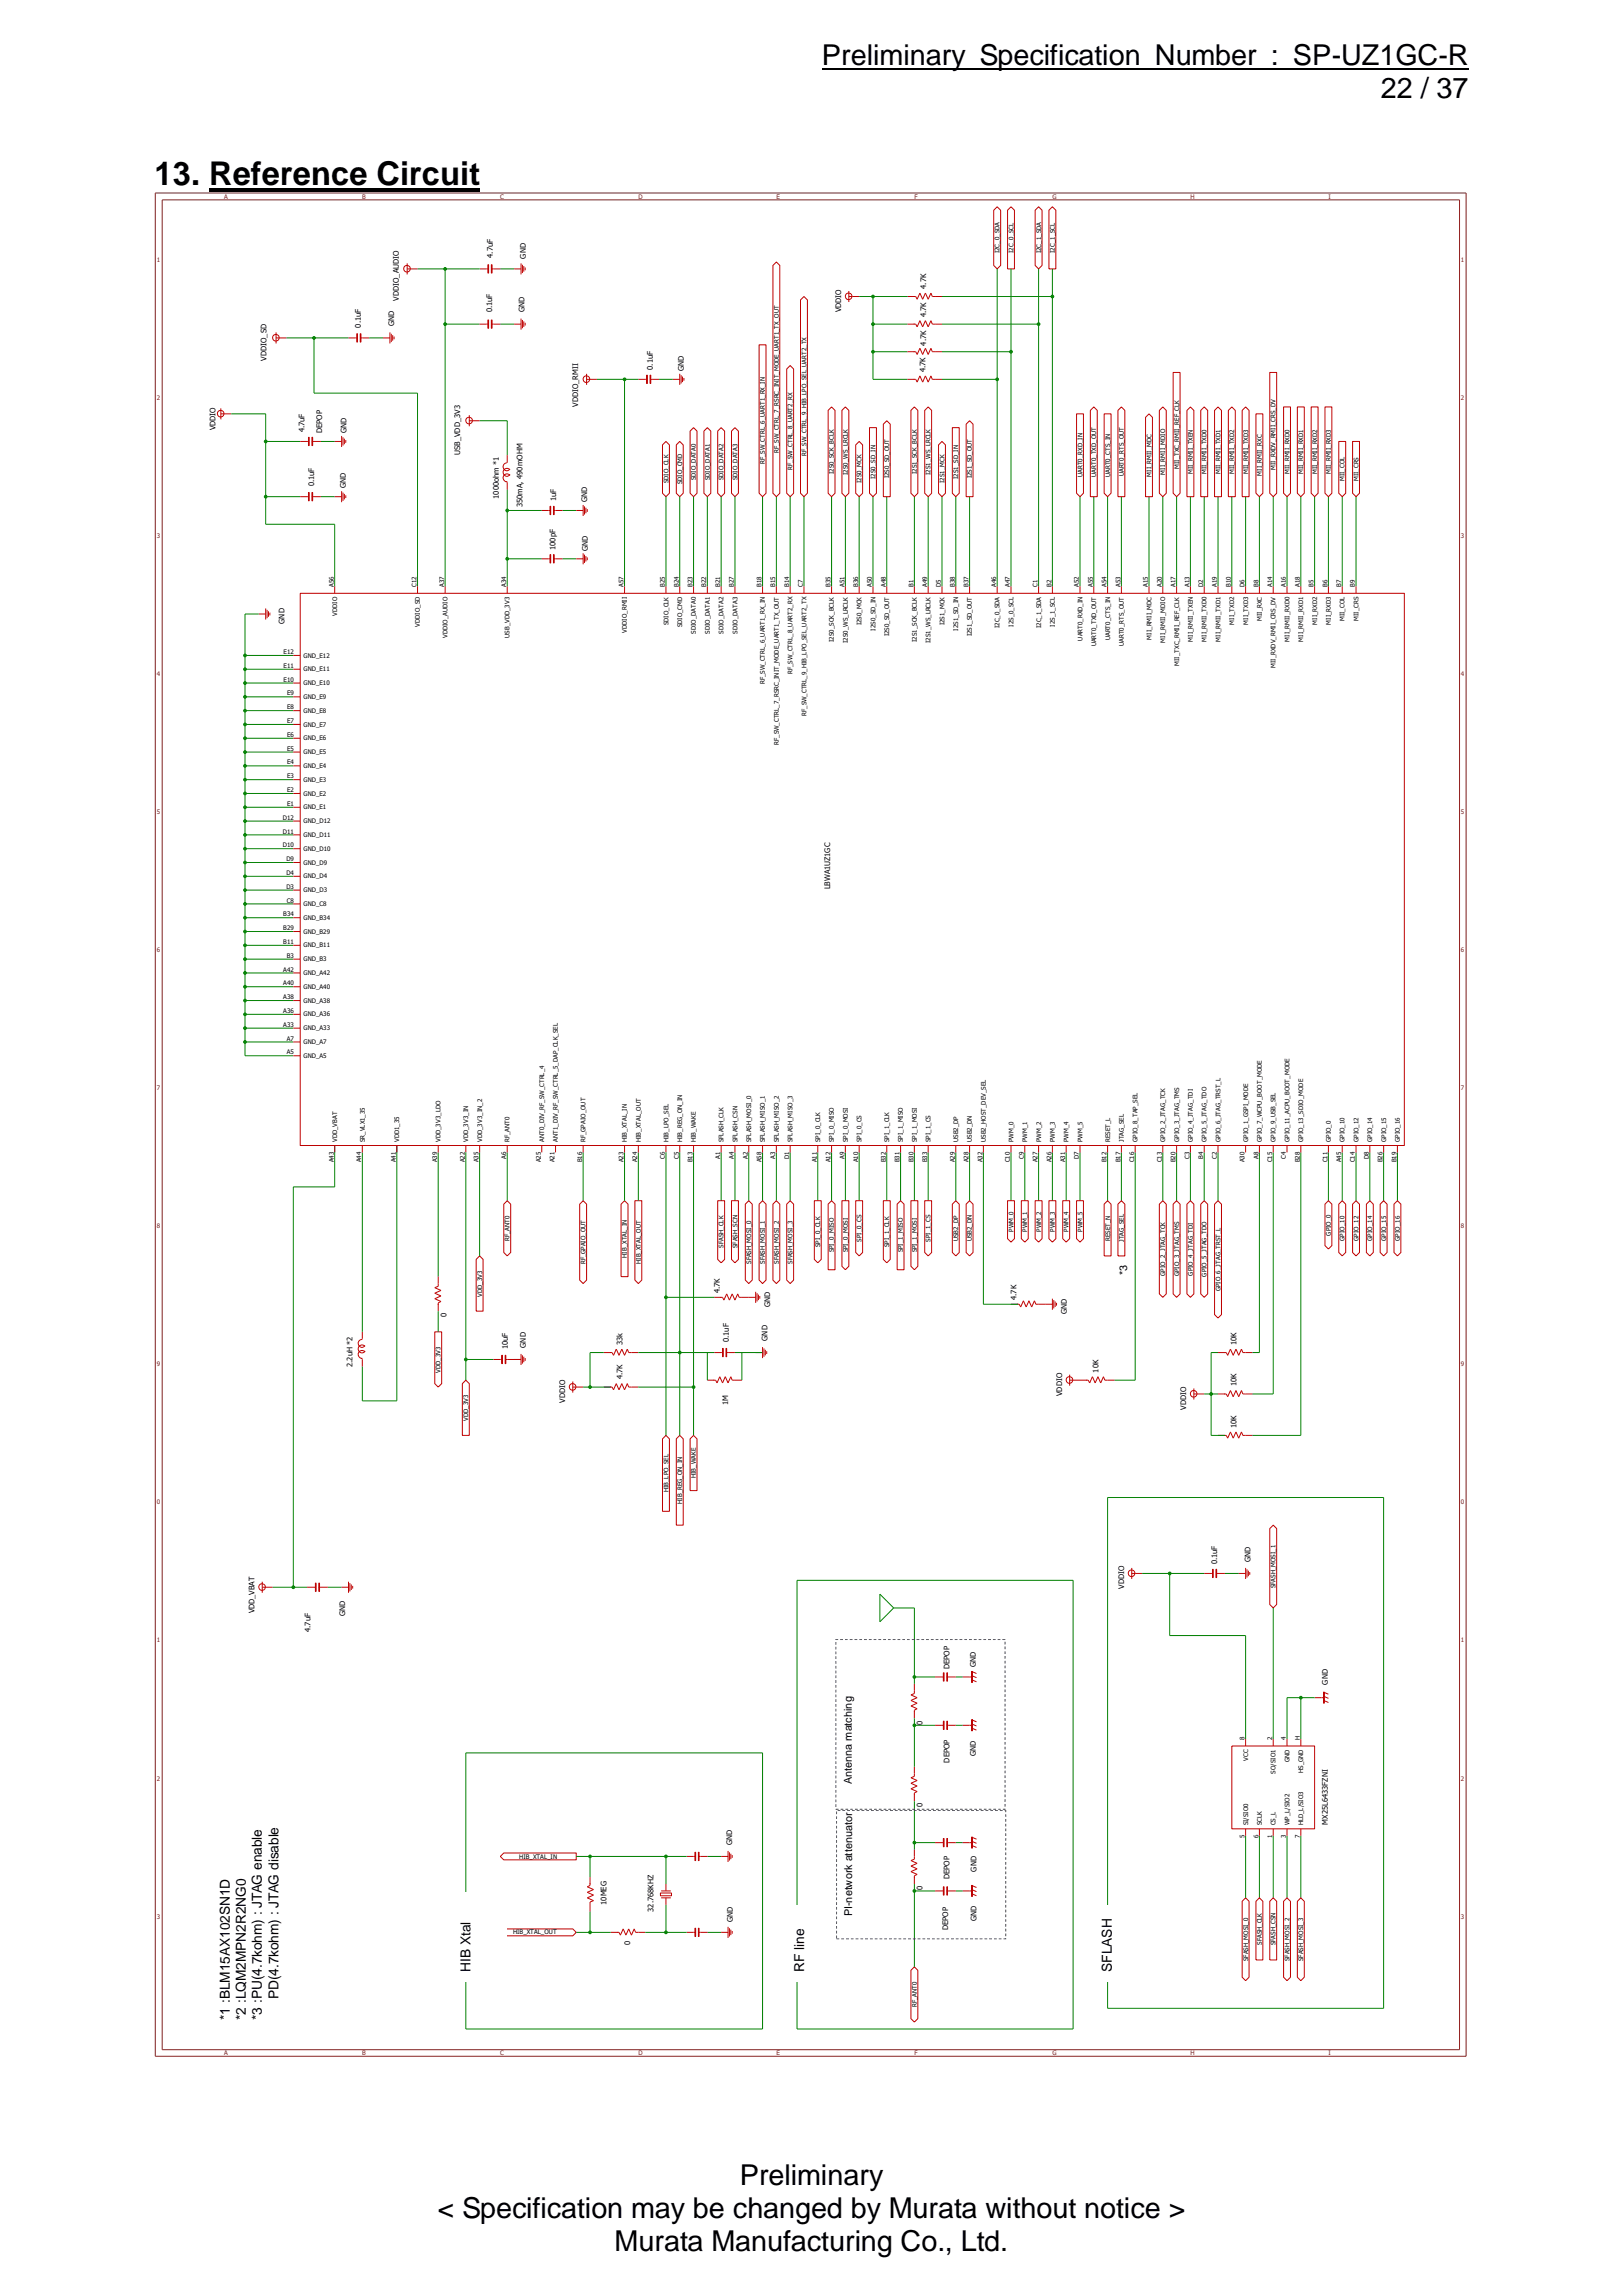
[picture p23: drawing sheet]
<svg xmlns="http://www.w3.org/2000/svg" width="210mm" height="297mm" viewBox="0 0 210 297" stroke-linecap="round" stroke-linejoin="round" font-family="sans-serif">
<defs><g id="words">
<text font-size="4.2" x="20" y="23.9">13. Reference Circuit</text>
<g font-size="3.7">
<text x="106.4" y="8.4">Preliminary Specification Number : SP-UZ1GC-R</text>
<text x="178.7" y="12.7">22 / 37</text>
<text x="56.6" y="286.9">&lt; Specification may be changed by Murata without notice &gt;</text>
<text x="95.7" y="282.7">Preliminary</text>
<text x="79.5" y="291.2">Murata Manufacturing Co., Ltd.</text>
</g>
<g font-size="1.8">
<text x="60.9" y="255.1" transform="rotate(-90 60.9 255.1)">HIB Xtal</text>
<text x="104.1" y="255.1" transform="rotate(-90 104.1 255.1)">RF line</text>
<text x="143.9" y="255.1" transform="rotate(-90 143.9 255.1)">SFLASH</text>
<text x="29.7" y="261.3" transform="rotate(-90 29.7 261.3)">*1 :BLM15AX102SN1D</text>
<text x="31.8" y="261.3" transform="rotate(-90 31.8 261.3)">*2 :LQM2MPN2R2NG0</text>
<text x="33.9" y="261.3" transform="rotate(-90 33.9 261.3)">*3 :PU(4.7kohm) : JTAG enable</text>
<text x="36" y="258.6" transform="rotate(-90 36 258.6)">PD(4.7kohm) : JTAG disable</text>
</g>
<g font-size="1.4">
<text x="145.9" y="165" transform="rotate(-90 145.9 165)">*3</text>
<text x="110.2" y="230.8" transform="rotate(-90 110.2 230.8)">Antenna matching</text>
<text x="110.3" y="247.9" transform="rotate(-90 110.3 247.9)">PI-network attenuator</text>
</g>
<g font-size="1">
<text x="63.8" y="33.4" transform="rotate(-90 63.8 33.4)">4.7uF</text>
<text x="68" y="33.4" transform="rotate(-90 68 33.4)">GND</text>
<text x="51.6" y="38.9" transform="rotate(-90 51.6 38.9)">VDDIO_AUDIO</text>
<text x="63.7" y="40.4" transform="rotate(-90 63.7 40.4)">0.1uF</text>
<text x="67.9" y="40.4" transform="rotate(-90 67.9 40.4)">GND</text>
<text x="108.9" y="40.4" transform="rotate(-90 108.9 40.4)">VDDIO</text>
<text x="119.8" y="41" transform="rotate(-90 119.8 41)">4.7K</text>
<text x="119.8" y="37.4" transform="rotate(-90 119.8 37.4)">4.7K</text>
<text x="34.5" y="46.7" transform="rotate(-90 34.5 46.7)">VDDIO_SD</text>
<text x="46.7" y="42.4" transform="rotate(-90 46.7 42.4)">0.1uF</text>
<text x="51" y="42.2" transform="rotate(-90 51 42.2)">GND</text>
<text x="84.5" y="47.8" transform="rotate(-90 84.5 47.8)">0.1uF</text>
<text x="119.8" y="44.7" transform="rotate(-90 119.8 44.7)">4.7K</text>
<text x="74.8" y="52.6" transform="rotate(-90 74.8 52.6)">VDDIO_RMII</text>
<text x="88.5" y="48" transform="rotate(-90 88.5 48)">GND</text>
<text x="119.7" y="48.2" transform="rotate(-90 119.7 48.2)">4.7K</text>
<text x="27.9" y="55.7" transform="rotate(-90 27.9 55.7)">VDDIO</text>
<text x="39.4" y="55.9" transform="rotate(-90 39.4 55.9)">4.7uF</text>
<text x="41.7" y="56" transform="rotate(-90 41.7 56)">DEPOP</text>
<text x="44.8" y="56" transform="rotate(-90 44.8 56)">GND</text>
<text x="59.6" y="58.8" transform="rotate(-90 59.6 58.8)">USB_VDD_3V3</text>
<text x="40.6" y="62.9" transform="rotate(-90 40.6 62.9)">0.1uF</text>
<text x="44.7" y="63.2" transform="rotate(-90 44.7 63.2)">GND</text>
<text x="64.6" y="64.5" transform="rotate(-90 64.6 64.5)">1000ohm *1</text>
<text x="67.6" y="65.6" transform="rotate(-90 67.6 65.6)">350mA, 490mOHM</text>
<text x="72" y="64.8" transform="rotate(-90 72 64.8)">1uF</text>
<text x="76" y="65" transform="rotate(-90 76 65)">GND</text>
<text x="71.9" y="71.1" transform="rotate(-90 71.9 71.1)">100pF</text>
<text x="76.1" y="71.3" transform="rotate(-90 76.1 71.3)">GND</text>
<text x="36.8" y="80.7" transform="rotate(-90 36.8 80.7)">GND</text>
<text x="107.4" y="115.1" transform="rotate(-90 107.4 115.1)">LBWA1UZ1GC</text>
<text x="93.1" y="167.3" transform="rotate(-90 93.1 167.3)">4.7K</text>
<text x="57.8" y="170.4" transform="rotate(-90 57.8 170.4)">0</text>
<text x="80.5" y="174" transform="rotate(-90 80.5 174)">33k</text>
<text x="94.3" y="173.6" transform="rotate(-90 94.3 173.6)">0.1uF</text>
<text x="99.3" y="173.5" transform="rotate(-90 99.3 173.5)">GND</text>
<text x="99.7" y="169.1" transform="rotate(-90 99.7 169.1)">GND</text>
<text x="131.5" y="168.2" transform="rotate(-90 131.5 168.2)">4.7K</text>
<text x="138.1" y="170" transform="rotate(-90 138.1 170)">GND</text>
<text x="160" y="174" transform="rotate(-90 160 174)">10K</text>
<text x="45.6" y="176.8" transform="rotate(-90 45.6 176.8)">2.2uH *2</text>
<text x="65.7" y="174.5" transform="rotate(-90 65.7 174.5)">10uF</text>
<text x="68" y="174.3" transform="rotate(-90 68 174.3)">GND</text>
<text x="80.5" y="178.4" transform="rotate(-90 80.5 178.4)">4.7K</text>
<text x="142.2" y="177.6" transform="rotate(-90 142.2 177.6)">10K</text>
<text x="160" y="179.3" transform="rotate(-90 160 179.3)">10K</text>
<text x="73.1" y="181.5" transform="rotate(-90 73.1 181.5)">VDDIO</text>
<text x="94.2" y="181.8" transform="rotate(-90 94.2 181.8)">1M</text>
<text x="137.4" y="180.6" transform="rotate(-90 137.4 180.6)">VDDIO</text>
<text x="153.5" y="182.4" transform="rotate(-90 153.5 182.4)">VDDIO</text>
<text x="160" y="184.7" transform="rotate(-90 160 184.7)">10K</text>
<text x="157.5" y="202.4" transform="rotate(-90 157.5 202.4)">0.1uF</text>
<text x="161.8" y="202.1" transform="rotate(-90 161.8 202.1)">GND</text>
<text x="33" y="208.7" transform="rotate(-90 33 208.7)">VDD_VBAT</text>
<text x="44.7" y="209.1" transform="rotate(-90 44.7 209.1)">GND</text>
<text x="145.5" y="205.5" transform="rotate(-90 145.5 205.5)">VDDIO</text>
<text x="40.2" y="211.1" transform="rotate(-90 40.2 211.1)">4.7uF</text>
<text x="122.9" y="216" transform="rotate(-90 122.9 216)">DEPOP</text>
<text x="126.3" y="215.7" transform="rotate(-90 126.3 215.7)">GND</text>
<text x="171.8" y="217.9" transform="rotate(-90 171.8 217.9)">GND</text>
<text x="119.4" y="223.1" transform="rotate(-90 119.4 223.1)">0</text>
<text x="126.3" y="227.2" transform="rotate(-90 126.3 227.2)">GND</text>
<text x="119.4" y="233.8" transform="rotate(-90 119.4 233.8)">0</text>
<text x="122.9" y="228" transform="rotate(-90 122.9 228)">DEPOP</text>
<text x="94.7" y="238.7" transform="rotate(-90 94.7 238.7)">GND</text>
<text x="171.8" y="236" transform="rotate(-90 171.8 236)">MX25L6433FZNI</text>
<text x="119.4" y="244.5" transform="rotate(-90 119.4 244.5)">0</text>
<text x="122.9" y="243.1" transform="rotate(-90 122.9 243.1)">DEPOP</text>
<text x="126.4" y="242.1" transform="rotate(-90 126.4 242.1)">GND</text>
<text x="78.5" y="246.4" transform="rotate(-90 78.5 246.4)">10MEG</text>
<text x="81.5" y="251.6" transform="rotate(-90 81.5 251.6)">0</text>
<text x="84.6" y="247.3" transform="rotate(-90 84.6 247.3)">32.768KHZ</text>
<text x="94.8" y="248.6" transform="rotate(-90 94.8 248.6)">GND</text>
<text x="122.7" y="249.7" transform="rotate(-90 122.7 249.7)">DEPOP</text>
<text x="126.4" y="248.5" transform="rotate(-90 126.4 248.5)">GND</text>
</g>
<g font-size=".8" fill="#802020">
<text x="29" y="25.8">A</text>
<text x="46.9" y="25.8">B</text>
<text x="64.7" y="25.8">C</text>
<text x="82.6" y="25.8">D</text>
<text x="100.5" y="25.8">E</text>
<text x="118.3" y="25.8">F</text>
<text x="136.2" y="25.8">G</text>
<text x="154" y="25.8">H</text>
<text x="171.9" y="25.8">I</text>
<text x="20.3" y="33.9">1</text>
<text x="189" y="33.9">1</text>
<text x="20.3" y="51.8">2</text>
<text x="189" y="51.8">2</text>
<text x="20.3" y="69.6">3</text>
<text x="189" y="69.6">3</text>
<text x="20.3" y="87.5">4</text>
<text x="189" y="87.5">4</text>
<text x="20.3" y="105.3">5</text>
<text x="189" y="105.3">5</text>
<text x="20.3" y="123.2">6</text>
<text x="189" y="123.2">6</text>
<text x="20.3" y="141">7</text>
<text x="189" y="141">7</text>
<text x="20.3" y="158.9">8</text>
<text x="189" y="158.9">8</text>
<text x="20.3" y="176.8">9</text>
<text x="189" y="176.8">9</text>
<text x="20.3" y="194.6">0</text>
<text x="189" y="194.6">0</text>
<text x="20.3" y="212.5">1</text>
<text x="189" y="212.5">1</text>
<text x="20.3" y="230.3">2</text>
<text x="189" y="230.3">2</text>
<text x="20.3" y="248.2">3</text>
<text x="189" y="248.2">3</text>
<text x="29" y="265.9">A</text>
<text x="46.9" y="265.9">B</text>
<text x="64.7" y="265.9">C</text>
<text x="82.6" y="265.9">D</text>
<text x="100.5" y="265.9">E</text>
<text x="118.3" y="265.9">F</text>
<text x="136.2" y="265.9">G</text>
<text x="154" y="265.9">H</text>
<text x="171.9" y="265.9">I</text>
</g>
<g font-size=".8">
<text x="129.3" y="32.8" transform="rotate(-90 129.3 32.8)">I2C_0_SDA</text>
<text x="131.1" y="32.7" transform="rotate(-90 131.1 32.7)">I2C_0_SCL</text>
<text x="134.7" y="32.8" transform="rotate(-90 134.7 32.8)">I2C_1_SDA</text>
<text x="136.5" y="32.7" transform="rotate(-90 136.5 32.7)">I2C_1_SCL</text>
<text x="100.8" y="58.6" transform="rotate(-90 100.8 58.6)">RF_SW_CTRL_7_RSRC_INIT_MODE_UART1_TX_OUT</text>
<text x="104.3" y="59" transform="rotate(-90 104.3 59)">RF_SW_CTRL_9_HIB_LPO_SEL_UART2_TX</text>
<text x="86.5" y="62.5" transform="rotate(-90 86.5 62.5)">SDIO_CLK</text>
<text x="88.3" y="62.6" transform="rotate(-90 88.3 62.6)">SDIO_CMD</text>
<text x="90.1" y="62.2" transform="rotate(-90 90.1 62.2)">SDIO_DATA0</text>
<text x="91.8" y="62.2" transform="rotate(-90 91.8 62.2)">SDIO_DATA1</text>
<text x="93.6" y="62.2" transform="rotate(-90 93.6 62.2)">SDIO_DATA2</text>
<text x="95.4" y="62.2" transform="rotate(-90 95.4 62.2)">SDIO_DATA3</text>
<text x="99" y="60.1" transform="rotate(-90 99 60.1)">RF_SW_CTRL_6_UART1_RX_IN</text>
<text x="102.6" y="60.8" transform="rotate(-90 102.6 60.8)">RF_SW_CTRL_8_UART2_RX</text>
<text x="107.9" y="61.3" transform="rotate(-90 107.9 61.3)">I2S0_SCK_BCLK</text>
<text x="109.7" y="61.4" transform="rotate(-90 109.7 61.4)">I2S0_WS_LRCLK</text>
<text x="111.5" y="62.5" transform="rotate(-90 111.5 62.5)">I2S0_MCK</text>
<text x="113.3" y="62" transform="rotate(-90 113.3 62)">I2S0_SD_IN</text>
<text x="115.1" y="61.9" transform="rotate(-90 115.1 61.9)">I2S0_SD_OUT</text>
<text x="118.6" y="61.3" transform="rotate(-90 118.6 61.3)">I2S1_SCK_BCLK</text>
<text x="120.4" y="61.4" transform="rotate(-90 120.4 61.4)">I2S1_WS_LRCLK</text>
<text x="122.2" y="62.5" transform="rotate(-90 122.2 62.5)">I2S1_MCK</text>
<text x="124" y="62" transform="rotate(-90 124 62)">I2S1_SD_IN</text>
<text x="125.8" y="61.9" transform="rotate(-90 125.8 61.9)">I2S1_SD_OUT</text>
<text x="140.1" y="61.7" transform="rotate(-90 140.1 61.7)">UART0_RXD_IN</text>
<text x="141.9" y="61.7" transform="rotate(-90 141.9 61.7)">UART0_TXD_OUT</text>
<text x="143.6" y="61.7" transform="rotate(-90 143.6 61.7)">UART0_CTS_IN</text>
<text x="145.4" y="61.6" transform="rotate(-90 145.4 61.6)">UART0_RTS_OUT</text>
<text x="149" y="61.7" transform="rotate(-90 149 61.7)">MII_RMII_MDC</text>
<text x="150.8" y="61.4" transform="rotate(-90 150.8 61.4)">MII_RMII_MDIO</text>
<text x="152.6" y="60.7" transform="rotate(-90 152.6 60.7)">MII_TXC_RMII_REF_CLK</text>
<text x="154.4" y="61.3" transform="rotate(-90 154.4 61.3)">MII_RMII_TXEN</text>
<text x="156.1" y="61.3" transform="rotate(-90 156.1 61.3)">MII_RMII_TXD0</text>
<text x="157.9" y="61.3" transform="rotate(-90 157.9 61.3)">MII_RMII_TXD1</text>
<text x="159.7" y="61.3" transform="rotate(-90 159.7 61.3)">MII_RMII_TXD2</text>
<text x="161.5" y="61.3" transform="rotate(-90 161.5 61.3)">MII_RMII_TXD3</text>
<text x="163.3" y="61.5" transform="rotate(-90 163.3 61.5)">MII_RMII_RXC</text>
<text x="165.1" y="60.8" transform="rotate(-90 165.1 60.8)">MII_RXDV_RMII_CRS_DV</text>
<text x="166.9" y="61.3" transform="rotate(-90 166.9 61.3)">MII_RMII_RXD0</text>
<text x="168.6" y="61.3" transform="rotate(-90 168.6 61.3)">MII_RMII_RXD1</text>
<text x="170.4" y="61.3" transform="rotate(-90 170.4 61.3)">MII_RMII_RXD2</text>
<text x="172.2" y="61.3" transform="rotate(-90 172.2 61.3)">MII_RMII_RXD3</text>
<text x="174" y="62.2" transform="rotate(-90 174 62.2)">MII_COL</text>
<text x="175.8" y="62.2" transform="rotate(-90 175.8 62.2)">MII_CRS</text>
<text x="43.2" y="75.9" transform="rotate(-90 43.2 75.9)">A56</text>
<text x="53.9" y="75.9" transform="rotate(-90 53.9 75.9)">C12</text>
<text x="57.5" y="75.9" transform="rotate(-90 57.5 75.9)">A37</text>
<text x="65.5" y="75.9" transform="rotate(-90 65.5 75.9)">A34</text>
<text x="80.7" y="75.9" transform="rotate(-90 80.7 75.9)">A57</text>
<text x="86" y="75.9" transform="rotate(-90 86 75.9)">B25</text>
<text x="87.8" y="75.9" transform="rotate(-90 87.8 75.9)">B24</text>
<text x="89.6" y="75.9" transform="rotate(-90 89.6 75.9)">B23</text>
<text x="91.4" y="75.9" transform="rotate(-90 91.4 75.9)">B22</text>
<text x="93.2" y="75.9" transform="rotate(-90 93.2 75.9)">B21</text>
<text x="95" y="75.9" transform="rotate(-90 95 75.9)">B27</text>
<text x="98.5" y="75.9" transform="rotate(-90 98.5 75.9)">B18</text>
<text x="100.3" y="75.9" transform="rotate(-90 100.3 75.9)">B15</text>
<text x="102.1" y="75.9" transform="rotate(-90 102.1 75.9)">B14</text>
<text x="103.9" y="75.9" transform="rotate(-90 103.9 75.9)">C7</text>
<text x="107.5" y="75.9" transform="rotate(-90 107.5 75.9)">B35</text>
<text x="109.3" y="75.9" transform="rotate(-90 109.3 75.9)">A51</text>
<text x="111" y="75.9" transform="rotate(-90 111 75.9)">B36</text>
<text x="112.8" y="75.9" transform="rotate(-90 112.8 75.9)">A50</text>
<text x="114.6" y="75.9" transform="rotate(-90 114.6 75.9)">A48</text>
<text x="118.2" y="75.9" transform="rotate(-90 118.2 75.9)">B1</text>
<text x="120" y="75.9" transform="rotate(-90 120 75.9)">A49</text>
<text x="121.8" y="75.9" transform="rotate(-90 121.8 75.9)">D5</text>
<text x="123.5" y="75.9" transform="rotate(-90 123.5 75.9)">B38</text>
<text x="125.3" y="75.9" transform="rotate(-90 125.3 75.9)">B37</text>
<text x="128.9" y="75.9" transform="rotate(-90 128.9 75.9)">A46</text>
<text x="130.7" y="75.9" transform="rotate(-90 130.7 75.9)">A47</text>
<text x="134.3" y="75.9" transform="rotate(-90 134.3 75.9)">C1</text>
<text x="136" y="75.9" transform="rotate(-90 136 75.9)">B2</text>
<text x="139.6" y="75.9" transform="rotate(-90 139.6 75.9)">A52</text>
<text x="141.4" y="75.9" transform="rotate(-90 141.4 75.9)">A55</text>
<text x="143.2" y="75.9" transform="rotate(-90 143.2 75.9)">A54</text>
<text x="145" y="75.9" transform="rotate(-90 145 75.9)">A53</text>
<text x="148.5" y="75.9" transform="rotate(-90 148.5 75.9)">A15</text>
<text x="150.3" y="75.9" transform="rotate(-90 150.3 75.9)">A20</text>
<text x="152.1" y="75.9" transform="rotate(-90 152.1 75.9)">A17</text>
<text x="153.9" y="75.9" transform="rotate(-90 153.9 75.9)">A13</text>
<text x="155.7" y="75.9" transform="rotate(-90 155.7 75.9)">D2</text>
<text x="157.5" y="75.9" transform="rotate(-90 157.5 75.9)">A19</text>
<text x="159.3" y="75.9" transform="rotate(-90 159.3 75.9)">B10</text>
<text x="161" y="75.9" transform="rotate(-90 161 75.9)">D6</text>
<text x="162.8" y="75.9" transform="rotate(-90 162.8 75.9)">B8</text>
<text x="164.6" y="75.9" transform="rotate(-90 164.6 75.9)">A14</text>
<text x="166.4" y="75.9" transform="rotate(-90 166.4 75.9)">A16</text>
<text x="168.2" y="75.9" transform="rotate(-90 168.2 75.9)">A18</text>
<text x="170" y="75.9" transform="rotate(-90 170 75.9)">B5</text>
<text x="171.8" y="75.9" transform="rotate(-90 171.8 75.9)">B6</text>
<text x="173.6" y="75.9" transform="rotate(-90 173.6 75.9)">B7</text>
<text x="175.3" y="75.9" transform="rotate(-90 175.3 75.9)">B9</text>
<text x="43.6" y="79.7" transform="rotate(-90 43.6 79.7)">VDDIO</text>
<text x="54.3" y="81.1" transform="rotate(-90 54.3 81.1)">VDDIO_SD</text>
<text x="57.9" y="82.6" transform="rotate(-90 57.9 82.6)">VDDIO_AUDIO</text>
<text x="65.9" y="82.5" transform="rotate(-90 65.9 82.5)">USB_VDD_3V3</text>
<text x="81.1" y="81.8" transform="rotate(-90 81.1 81.8)">VDDIO_RMII</text>
<text x="86.5" y="80.9" transform="rotate(-90 86.5 80.9)">SDIO_CLK</text>
<text x="88.3" y="81.2" transform="rotate(-90 88.3 81.2)">SDIO_CMD</text>
<text x="90.1" y="82" transform="rotate(-90 90.1 82)">SDIO_DATA0</text>
<text x="91.8" y="82" transform="rotate(-90 91.8 82)">SDIO_DATA1</text>
<text x="93.6" y="82" transform="rotate(-90 93.6 82)">SDIO_DATA2</text>
<text x="95.4" y="82" transform="rotate(-90 95.4 82)">SDIO_DATA3</text>
<text x="107.9" y="83" transform="rotate(-90 107.9 83)">I2S0_SCK_BCLK</text>
<text x="109.7" y="83.2" transform="rotate(-90 109.7 83.2)">I2S0_WS_LRCLK</text>
<text x="111.5" y="80.9" transform="rotate(-90 111.5 80.9)">I2S0_MCK</text>
<text x="113.3" y="81.6" transform="rotate(-90 113.3 81.6)">I2S0_SD_IN</text>
<text x="115.1" y="82.3" transform="rotate(-90 115.1 82.3)">I2S0_SD_OUT</text>
<text x="118.6" y="83" transform="rotate(-90 118.6 83)">I2S1_SCK_BCLK</text>
<text x="120.4" y="83.2" transform="rotate(-90 120.4 83.2)">I2S1_WS_LRCLK</text>
<text x="122.2" y="80.9" transform="rotate(-90 122.2 80.9)">I2S1_MCK</text>
<text x="124" y="81.6" transform="rotate(-90 124 81.6)">I2S1_SD_IN</text>
<text x="125.8" y="82.3" transform="rotate(-90 125.8 82.3)">I2S1_SD_OUT</text>
<text x="129.3" y="81.3" transform="rotate(-90 129.3 81.3)">I2C_0_SDA</text>
<text x="131.1" y="81.1" transform="rotate(-90 131.1 81.1)">I2S_0_SCL</text>
<text x="134.7" y="81.3" transform="rotate(-90 134.7 81.3)">I2C_1_SDA</text>
<text x="136.5" y="81.1" transform="rotate(-90 136.5 81.1)">I2S_1_SCL</text>
<text x="140.1" y="82.9" transform="rotate(-90 140.1 82.9)">UART0_RXD_IN</text>
<text x="141.9" y="83.6" transform="rotate(-90 141.9 83.6)">UART0_TXD_OUT</text>
<text x="143.6" y="82.8" transform="rotate(-90 143.6 82.8)">UART0_CTS_IN</text>
<text x="145.4" y="83.6" transform="rotate(-90 145.4 83.6)">UART0_RTS_OUT</text>
<text x="149" y="82.7" transform="rotate(-90 149 82.7)">MII_RMII_MDC</text>
<text x="150.8" y="83.1" transform="rotate(-90 150.8 83.1)">MII_RMII_MDIO</text>
<text x="154.4" y="83" transform="rotate(-90 154.4 83)">MII_RMII_TXEN</text>
<text x="156.1" y="83" transform="rotate(-90 156.1 83)">MII_RMII_TXD0</text>
<text x="157.9" y="83" transform="rotate(-90 157.9 83)">MII_RMII_TXD1</text>
<text x="159.7" y="80.8" transform="rotate(-90 159.7 80.8)">MII_TXD2</text>
<text x="161.5" y="80.8" transform="rotate(-90 161.5 80.8)">MII_TXD3</text>
<text x="163.3" y="80.3" transform="rotate(-90 163.3 80.3)">MII_RXC</text>
<text x="166.9" y="83" transform="rotate(-90 166.9 83)">MII_RMII_RXD0</text>
<text x="168.6" y="83" transform="rotate(-90 168.6 83)">MII_RMII_RXD1</text>
<text x="170.4" y="80.8" transform="rotate(-90 170.4 80.8)">MII_RXD2</text>
<text x="172.2" y="80.8" transform="rotate(-90 172.2 80.8)">MII_RXD3</text>
<text x="174" y="80.4" transform="rotate(-90 174 80.4)">MII_COL</text>
<text x="175.8" y="80.3" transform="rotate(-90 175.8 80.3)">MII_CRS</text>
<text x="36.7" y="88.2">E10</text>
<text x="36.7" y="86.4">E11</text>
<text x="36.7" y="84.6">E12</text>
<text x="37.2" y="90">E9</text>
<text x="39.3" y="88.6">GND_E10</text>
<text x="39.3" y="86.8">GND_E11</text>
<text x="39.3" y="85.1">GND_E12</text>
<text x="99" y="88.5" transform="rotate(-90 99 88.5)">RF_SW_CTRL_6_UART1_RX_IN</text>
<text x="102.6" y="87.2" transform="rotate(-90 102.6 87.2)">RF_SW_CTRL_8_UART2_RX</text>
<text x="152.6" y="86.1" transform="rotate(-90 152.6 86.1)">MII_TXC_RMII_REF_CLK</text>
<text x="165.1" y="86.4" transform="rotate(-90 165.1 86.4)">MII_RXDV_RMII_CRS_DV</text>
<text x="37.2" y="95.3">E6</text>
<text x="37.2" y="93.5">E7</text>
<text x="37.2" y="91.8">E8</text>
<text x="39.3" y="95.8">GND_E6</text>
<text x="39.3" y="94">GND_E7</text>
<text x="39.3" y="92.2">GND_E8</text>
<text x="39.3" y="90.4">GND_E9</text>
<text x="104.3" y="92.6" transform="rotate(-90 104.3 92.6)">RF_SW_CTRL_9_HIB_LPO_SEL_UART2_TX</text>
<text x="37.2" y="100.7">E3</text>
<text x="37.2" y="98.9">E4</text>
<text x="37.2" y="97.1">E5</text>
<text x="39.3" y="101.1">GND_E3</text>
<text x="39.3" y="99.3">GND_E4</text>
<text x="39.3" y="97.6">GND_E5</text>
<text x="100.8" y="96.3" transform="rotate(-90 100.8 96.3)">RF_SW_CTRL_7_RSRC_INIT_MODE_UART1_TX_OUT</text>
<text x="36.6" y="107.8">D11</text>
<text x="36.6" y="106">D12</text>
<text x="37.2" y="104.3">E1</text>
<text x="37.2" y="102.5">E2</text>
<text x="39.3" y="106.5">GND_D12</text>
<text x="39.3" y="104.7">GND_E1</text>
<text x="39.3" y="102.9">GND_E2</text>
<text x="36.6" y="109.6">D10</text>
<text x="37.1" y="113.2">D4</text>
<text x="37.1" y="111.4">D9</text>
<text x="39.3" y="113.6">GND_D4</text>
<text x="39.3" y="111.8">GND_D9</text>
<text x="39.3" y="110.1">GND_D10</text>
<text x="39.3" y="108.3">GND_D11</text>
<text x="36.7" y="118.5">B34</text>
<text x="37.1" y="115">D3</text>
<text x="37.1" y="116.8">C8</text>
<text x="39.3" y="119">GND_B34</text>
<text x="39.3" y="117.2">GND_C8</text>
<text x="39.3" y="115.4">GND_D3</text>
<text x="36.7" y="125.7">A42</text>
<text x="36.7" y="122.1">B11</text>
<text x="36.7" y="120.3">B29</text>
<text x="37.1" y="123.9">B3</text>
<text x="39.3" y="124.3">GND_B3</text>
<text x="39.3" y="122.6">GND_B11</text>
<text x="39.3" y="120.8">GND_B29</text>
<text x="36.7" y="131">A36</text>
<text x="36.7" y="129.3">A38</text>
<text x="36.7" y="127.5">A40</text>
<text x="39.3" y="131.5">GND_A36</text>
<text x="39.3" y="129.7">GND_A38</text>
<text x="39.3" y="127.9">GND_A40</text>
<text x="39.3" y="126.1">GND_A42</text>
<text x="36.7" y="132.8">A33</text>
<text x="37.1" y="136.4">A5</text>
<text x="37.1" y="134.6">A7</text>
<text x="39.3" y="136.8">GND_A5</text>
<text x="39.3" y="135.1">GND_A7</text>
<text x="39.3" y="133.3">GND_A33</text>
<text x="43.6" y="147.7" transform="rotate(-90 43.6 147.7)">VDD_VBAT</text>
<text x="47.2" y="147.7" transform="rotate(-90 47.2 147.7)">SR_VLX1_35</text>
<text x="51.7" y="147.7" transform="rotate(-90 51.7 147.7)">VDD1_35</text>
<text x="57" y="147.7" transform="rotate(-90 57 147.7)">VDD_3V3_LDO</text>
<text x="60.6" y="147.7" transform="rotate(-90 60.6 147.7)">VDD_3V3_IN</text>
<text x="62.4" y="147.7" transform="rotate(-90 62.4 147.7)">VDD_3V3_IN_2</text>
<text x="65.5" y="149.9" transform="rotate(-90 65.5 149.9)">A6</text>
<text x="65.9" y="147.7" transform="rotate(-90 65.9 147.7)">RF_ANT0</text>
<text x="70.4" y="147.7" transform="rotate(-90 70.4 147.7)">ANT0_DIV_RF_SW_CTRL_4</text>
<text x="72.2" y="147.7" transform="rotate(-90 72.2 147.7)">ANT1_DIV_RF_SW_CTRL_5_DAP_CLK_SEL</text>
<text x="75.8" y="147.7" transform="rotate(-90 75.8 147.7)">RF_GPAIO_OUT</text>
<text x="81.1" y="147.7" transform="rotate(-90 81.1 147.7)">HIB_XTAL_IN</text>
<text x="82.9" y="147.7" transform="rotate(-90 82.9 147.7)">HIB_XTAL_OUT</text>
<text x="86" y="149.9" transform="rotate(-90 86 149.9)">C6</text>
<text x="86.5" y="147.7" transform="rotate(-90 86.5 147.7)">HIB_LPO_SEL</text>
<text x="87.8" y="149.9" transform="rotate(-90 87.8 149.9)">C5</text>
<text x="88.3" y="147.7" transform="rotate(-90 88.3 147.7)">HIB_REG_ON_IN</text>
<text x="90.1" y="147.7" transform="rotate(-90 90.1 147.7)">HIB_WAKE</text>
<text x="93.2" y="149.9" transform="rotate(-90 93.2 149.9)">A1</text>
<text x="93.6" y="147.7" transform="rotate(-90 93.6 147.7)">SFLASH_CLK</text>
<text x="95" y="149.9" transform="rotate(-90 95 149.9)">A4</text>
<text x="95.4" y="147.7" transform="rotate(-90 95.4 147.7)">SFLASH_CSN</text>
<text x="96.8" y="149.9" transform="rotate(-90 96.8 149.9)">A2</text>
<text x="97.2" y="147.7" transform="rotate(-90 97.2 147.7)">SFLASH_MOSI_0</text>
<text x="99" y="147.7" transform="rotate(-90 99 147.7)">SFLASH_MISO_1</text>
<text x="100.3" y="149.9" transform="rotate(-90 100.3 149.9)">A3</text>
<text x="100.8" y="147.7" transform="rotate(-90 100.8 147.7)">SFLASH_MISO_2</text>
<text x="102.1" y="150" transform="rotate(-90 102.1 150)">D1</text>
<text x="102.6" y="147.7" transform="rotate(-90 102.6 147.7)">SFLASH_MISO_3</text>
<text x="106.1" y="147.7" transform="rotate(-90 106.1 147.7)">SPI_0_CLK</text>
<text x="107.9" y="147.7" transform="rotate(-90 107.9 147.7)">SPI_0_MISO</text>
<text x="109.3" y="149.9" transform="rotate(-90 109.3 149.9)">A9</text>
<text x="109.7" y="147.7" transform="rotate(-90 109.7 147.7)">SPI_0_MOSI</text>
<text x="111.5" y="147.7" transform="rotate(-90 111.5 147.7)">SPI_0_CS</text>
<text x="115.1" y="147.7" transform="rotate(-90 115.1 147.7)">SPI_1_CLK</text>
<text x="116.8" y="147.7" transform="rotate(-90 116.8 147.7)">SPI_1_MISO</text>
<text x="118.6" y="147.7" transform="rotate(-90 118.6 147.7)">SPI_1_MOSI</text>
<text x="120.4" y="147.7" transform="rotate(-90 120.4 147.7)">SPI_1_CS</text>
<text x="124" y="147.7" transform="rotate(-90 124 147.7)">USB2_DP</text>
<text x="125.8" y="147.7" transform="rotate(-90 125.8 147.7)">USB2_DN</text>
<text x="127.6" y="147.7" transform="rotate(-90 127.6 147.7)">USB2_HOST_DEV_SEL</text>
<text x="131.1" y="147.7" transform="rotate(-90 131.1 147.7)">PWM_0</text>
<text x="132.5" y="149.9" transform="rotate(-90 132.5 149.9)">C9</text>
<text x="132.9" y="147.7" transform="rotate(-90 132.9 147.7)">PWM_1</text>
<text x="134.7" y="147.7" transform="rotate(-90 134.7 147.7)">PWM_2</text>
<text x="136.5" y="147.7" transform="rotate(-90 136.5 147.7)">PWM_3</text>
<text x="138.3" y="147.7" transform="rotate(-90 138.3 147.7)">PWM_4</text>
<text x="139.6" y="150" transform="rotate(-90 139.6 150)">D7</text>
<text x="140.1" y="147.7" transform="rotate(-90 140.1 147.7)">PWM_5</text>
<text x="143.6" y="147.7" transform="rotate(-90 143.6 147.7)">RESET_L</text>
<text x="145.4" y="147.7" transform="rotate(-90 145.4 147.7)">JTAG_SEL</text>
<text x="147.2" y="147.7" transform="rotate(-90 147.2 147.7)">GPIO_8_TAP_SEL</text>
<text x="150.8" y="147.7" transform="rotate(-90 150.8 147.7)">GPIO_2_JTAG_TCK</text>
<text x="152.6" y="147.7" transform="rotate(-90 152.6 147.7)">GPIO_3_JTAG_TMS</text>
<text x="153.9" y="149.9" transform="rotate(-90 153.9 149.9)">C3</text>
<text x="154.4" y="147.7" transform="rotate(-90 154.4 147.7)">GPIO_4_JTAG_TDI</text>
<text x="155.7" y="149.9" transform="rotate(-90 155.7 149.9)">B4</text>
<text x="156.1" y="147.7" transform="rotate(-90 156.1 147.7)">GPIO_5_JTAG_TDO</text>
<text x="157.5" y="149.9" transform="rotate(-90 157.5 149.9)">C2</text>
<text x="157.9" y="147.7" transform="rotate(-90 157.9 147.7)">GPIO_6_JTAG_TRST_L</text>
<text x="161.5" y="147.7" transform="rotate(-90 161.5 147.7)">GPIO_1_GSPI_MODE</text>
<text x="162.8" y="149.9" transform="rotate(-90 162.8 149.9)">A8</text>
<text x="163.3" y="147.7" transform="rotate(-90 163.3 147.7)">GPIO_7_WCPU_BOOT_MODE</text>
<text x="165.1" y="147.7" transform="rotate(-90 165.1 147.7)">GPIO_9_USB_SEL</text>
<text x="166.4" y="149.9" transform="rotate(-90 166.4 149.9)">C4</text>
<text x="166.9" y="147.7" transform="rotate(-90 166.9 147.7)">GPIO_11_ACPU_BOOT_MODE</text>
<text x="168.6" y="147.7" transform="rotate(-90 168.6 147.7)">GPIO_13_SDIO_MODE</text>
<text x="172.2" y="147.7" transform="rotate(-90 172.2 147.7)">GPIO_0</text>
<text x="174" y="147.7" transform="rotate(-90 174 147.7)">GPIO_10</text>
<text x="175.8" y="147.7" transform="rotate(-90 175.8 147.7)">GPIO_12</text>
<text x="177.1" y="150" transform="rotate(-90 177.1 150)">D8</text>
<text x="177.6" y="147.7" transform="rotate(-90 177.6 147.7)">GPIO_14</text>
<text x="179.4" y="147.7" transform="rotate(-90 179.4 147.7)">GPIO_15</text>
<text x="181.1" y="147.7" transform="rotate(-90 181.1 147.7)">GPIO_16</text>
<text x="43.2" y="150.4" transform="rotate(-90 43.2 150.4)">A43</text>
<text x="46.8" y="150.4" transform="rotate(-90 46.8 150.4)">A44</text>
<text x="51.2" y="150.4" transform="rotate(-90 51.2 150.4)">A41</text>
<text x="56.6" y="150.4" transform="rotate(-90 56.6 150.4)">A39</text>
<text x="60.1" y="150.4" transform="rotate(-90 60.1 150.4)">A22</text>
<text x="61.9" y="150.4" transform="rotate(-90 61.9 150.4)">A35</text>
<text x="70" y="150.4" transform="rotate(-90 70 150.4)">A25</text>
<text x="71.8" y="150.4" transform="rotate(-90 71.8 150.4)">A21</text>
<text x="75.3" y="150.4" transform="rotate(-90 75.3 150.4)">B16</text>
<text x="80.7" y="150.4" transform="rotate(-90 80.7 150.4)">A23</text>
<text x="82.5" y="150.4" transform="rotate(-90 82.5 150.4)">A24</text>
<text x="89.6" y="150.4" transform="rotate(-90 89.6 150.4)">B13</text>
<text x="98.5" y="150.4" transform="rotate(-90 98.5 150.4)">A58</text>
<text x="105.7" y="150.4" transform="rotate(-90 105.7 150.4)">A11</text>
<text x="107.5" y="150.4" transform="rotate(-90 107.5 150.4)">A12</text>
<text x="111" y="150.4" transform="rotate(-90 111 150.4)">A10</text>
<text x="114.6" y="150.4" transform="rotate(-90 114.6 150.4)">B32</text>
<text x="116.4" y="150.4" transform="rotate(-90 116.4 150.4)">B31</text>
<text x="118.2" y="150.4" transform="rotate(-90 118.2 150.4)">B30</text>
<text x="120" y="150.4" transform="rotate(-90 120 150.4)">B33</text>
<text x="123.5" y="150.4" transform="rotate(-90 123.5 150.4)">A29</text>
<text x="125.3" y="150.4" transform="rotate(-90 125.3 150.4)">A28</text>
<text x="127.1" y="150.4" transform="rotate(-90 127.1 150.4)">A32</text>
<text x="130.7" y="150.4" transform="rotate(-90 130.7 150.4)">C10</text>
<text x="134.3" y="150.4" transform="rotate(-90 134.3 150.4)">A27</text>
<text x="136" y="150.4" transform="rotate(-90 136 150.4)">A26</text>
<text x="137.8" y="150.4" transform="rotate(-90 137.8 150.4)">A31</text>
<text x="143.2" y="150.4" transform="rotate(-90 143.2 150.4)">B12</text>
<text x="145" y="150.4" transform="rotate(-90 145 150.4)">B17</text>
<text x="146.8" y="150.4" transform="rotate(-90 146.8 150.4)">C16</text>
<text x="150.3" y="150.4" transform="rotate(-90 150.3 150.4)">C13</text>
<text x="152.1" y="150.4" transform="rotate(-90 152.1 150.4)">B20</text>
<text x="161" y="150.4" transform="rotate(-90 161 150.4)">A30</text>
<text x="164.6" y="150.4" transform="rotate(-90 164.6 150.4)">C15</text>
<text x="168.2" y="150.4" transform="rotate(-90 168.2 150.4)">B28</text>
<text x="171.8" y="150.4" transform="rotate(-90 171.8 150.4)">C11</text>
<text x="173.6" y="150.4" transform="rotate(-90 173.6 150.4)">A45</text>
<text x="175.3" y="150.4" transform="rotate(-90 175.3 150.4)">C14</text>
<text x="178.9" y="150.4" transform="rotate(-90 178.9 150.4)">B26</text>
<text x="180.7" y="150.4" transform="rotate(-90 180.7 150.4)">B19</text>
<text x="65.9" y="160.5" transform="rotate(-90 65.9 160.5)">RF_ANT0</text>
<text x="93.6" y="161.4" transform="rotate(-90 93.6 161.4)">SFASH_CLK</text>
<text x="95.4" y="161.4" transform="rotate(-90 95.4 161.4)">SFASH_SCN</text>
<text x="106.1" y="161.3" transform="rotate(-90 106.1 161.3)">SPI_0_CLK</text>
<text x="111.5" y="160.6" transform="rotate(-90 111.5 160.6)">SPI_0_CS</text>
<text x="115.1" y="161.3" transform="rotate(-90 115.1 161.3)">SPI_1_CLK</text>
<text x="120.4" y="160.6" transform="rotate(-90 120.4 160.6)">SPI_1_CS</text>
<text x="124" y="160.5" transform="rotate(-90 124 160.5)">USB2_DP</text>
<text x="125.8" y="160.6" transform="rotate(-90 125.8 160.6)">USB2_DN</text>
<text x="131.1" y="159.3" transform="rotate(-90 131.1 159.3)">PWM_0</text>
<text x="132.9" y="159.3" transform="rotate(-90 132.9 159.3)">PWM_1</text>
<text x="134.7" y="159.3" transform="rotate(-90 134.7 159.3)">PWM_2</text>
<text x="136.5" y="159.3" transform="rotate(-90 136.5 159.3)">PWM_3</text>
<text x="138.3" y="159.3" transform="rotate(-90 138.3 159.3)">PWM_4</text>
<text x="140.1" y="159.3" transform="rotate(-90 140.1 159.3)">PWM_5</text>
<text x="143.6" y="160.5" transform="rotate(-90 143.6 160.5)">RESET_N</text>
<text x="145.4" y="160.7" transform="rotate(-90 145.4 160.7)">JTAG_SEL</text>
<text x="172.2" y="159.8" transform="rotate(-90 172.2 159.8)">GPIO_0</text>
<text x="174" y="160.5" transform="rotate(-90 174 160.5)">GPIO_10</text>
<text x="175.8" y="160.5" transform="rotate(-90 175.8 160.5)">GPIO_12</text>
<text x="177.6" y="160.5" transform="rotate(-90 177.6 160.5)">GPIO_14</text>
<text x="179.4" y="160.5" transform="rotate(-90 179.4 160.5)">GPIO_15</text>
<text x="181.1" y="160.5" transform="rotate(-90 181.1 160.5)">GPIO_16</text>
<text x="62.4" y="167.7" transform="rotate(-90 62.4 167.7)">VDD_3V3</text>
<text x="75.8" y="163.5" transform="rotate(-90 75.8 163.5)">RF_GPAIO_OUT</text>
<text x="81.1" y="162.7" transform="rotate(-90 81.1 162.7)">HIB_XTAL_IN</text>
<text x="82.9" y="163.5" transform="rotate(-90 82.9 163.5)">HIB_XTAL_OUT</text>
<text x="97.2" y="163.5" transform="rotate(-90 97.2 163.5)">SFASH_MOSI_0</text>
<text x="99" y="163.5" transform="rotate(-90 99 163.5)">SFASH_MOSI_1</text>
<text x="100.8" y="163.5" transform="rotate(-90 100.8 163.5)">SFASH_MOSI_2</text>
<text x="102.6" y="163.5" transform="rotate(-90 102.6 163.5)">SFASH_MOSI_3</text>
<text x="107.9" y="162" transform="rotate(-90 107.9 162)">SPI_0_MISO</text>
<text x="109.7" y="162" transform="rotate(-90 109.7 162)">SPI_0_MOSI</text>
<text x="116.8" y="162" transform="rotate(-90 116.8 162)">SPI_1_MISO</text>
<text x="118.6" y="162" transform="rotate(-90 118.6 162)">SPI_1_MOSI</text>
<text x="150.8" y="165.1" transform="rotate(-90 150.8 165.1)">GPIO_2_JTAG_TCK</text>
<text x="152.6" y="165.1" transform="rotate(-90 152.6 165.1)">GPIO_3_JTAG_TMS</text>
<text x="154.4" y="165" transform="rotate(-90 154.4 165)">GPIO_4_JTAG_TDI</text>
<text x="156.1" y="165.1" transform="rotate(-90 156.1 165.1)">GPIO_5_JTAG_TDO</text>
<text x="157.9" y="167.1" transform="rotate(-90 157.9 167.1)">GPIO_6_JTAG_TRST_L</text>
<text x="57" y="177.6" transform="rotate(-90 57 177.6)">VDD_3V3</text>
<text x="60.6" y="183.8" transform="rotate(-90 60.6 183.8)">VDD_3V3</text>
<text x="90.1" y="191.2" transform="rotate(-90 90.1 191.2)">HIB_WAKE</text>
<text x="86.5" y="193" transform="rotate(-90 86.5 193)">HIB_LPO_SEL</text>
<text x="88.3" y="194.5" transform="rotate(-90 88.3 194.5)">HIB_REG_ON_IN</text>
<text x="165.1" y="205.5" transform="rotate(-90 165.1 205.5)">SFASH_MOSI_1</text>
<text x="161" y="225.1" transform="rotate(-90 161 225.1)">8</text>
<text x="161.5" y="227.8" transform="rotate(-90 161.5 227.8)">VCC</text>
<text x="164.6" y="225.1" transform="rotate(-90 164.6 225.1)">2</text>
<text x="166.4" y="225.1" transform="rotate(-90 166.4 225.1)">4</text>
<text x="166.9" y="227.9" transform="rotate(-90 166.9 227.9)">GND</text>
<text x="168.2" y="225.1" transform="rotate(-90 168.2 225.1)">H</text>
<text x="165.1" y="229.4" transform="rotate(-90 165.1 229.4)">SO/SIO1</text>
<text x="168.6" y="229.3" transform="rotate(-90 168.6 229.3)">HS_GND</text>
<text x="161" y="237.8" transform="rotate(-90 161 237.8)">5</text>
<text x="161.5" y="236.1" transform="rotate(-90 161.5 236.1)">SI/SIO0</text>
<text x="162.8" y="237.8" transform="rotate(-90 162.8 237.8)">6</text>
<text x="163.3" y="236.1" transform="rotate(-90 163.3 236.1)">SCLK</text>
<text x="164.6" y="237.8" transform="rotate(-90 164.6 237.8)">1</text>
<text x="165.1" y="236.1" transform="rotate(-90 165.1 236.1)">CS_L</text>
<text x="166.4" y="237.8" transform="rotate(-90 166.4 237.8)">3</text>
<text x="166.9" y="236.1" transform="rotate(-90 166.9 236.1)">WP_L/SIO2</text>
<text x="168.2" y="237.8" transform="rotate(-90 168.2 237.8)">7</text>
<text x="168.6" y="236.1" transform="rotate(-90 168.6 236.1)">HLD_L/SIO3</text>
<text x="67.2" y="240.4">HIB_XTAL_IN</text>
<text x="66.4" y="250.2">HIB_XTAL_OUT</text>
<text x="163.3" y="251.6" transform="rotate(-90 163.3 251.6)">SFASH_CLK</text>
<text x="165.1" y="251.6" transform="rotate(-90 165.1 251.6)">SFASH_CSN</text>
<text x="161.5" y="253.7" transform="rotate(-90 161.5 253.7)">SFASH_MOSI_0</text>
<text x="166.9" y="253.7" transform="rotate(-90 166.9 253.7)">SFASH_MOSI_2</text>
<text x="168.6" y="253.7" transform="rotate(-90 168.6 253.7)">SFASH_MOSI_3</text>
<text x="118.6" y="259.7" transform="rotate(-90 118.6 259.7)">RF_ANT0</text>
</g>
</g></defs>
<path d="M106.4 8.9h83.6" fill="none" stroke="#000" stroke-width=".25"/>
<path d="M27.1 24.6h35" fill="none" stroke="#000" stroke-width=".42"/>
<path d="M20.1 25h169.6v241h-169.6zM21 25.9h167.9v239.2h-167.9z" fill="none" stroke="#802020" stroke-width=".13"/>
<g fill="none" stroke="#c00000" stroke-width=".13">
<path d="M52.7 34.8h1.3M52.7 34.1v1.4M62.1 34.8h1M63.9 34.8h.8M66.5 34.8h.9M67.4 34.1v1.4M67.6 34.2v1.1M67.8 34.4v.7M68 34.6v.4M100.5 33.9l.4 .4v29.5l-.4 .5-.5-.5v-29.5zM103.6 38.8l.4-.4 .5 .4v25l-.5 .5-.4-.5zM109.8 38.4h1.4"/>
<path d="M109.8 37.6v1.5M117.4 38.4h1.1l.2 .3 .3-.8 .4 .8 .3-.8 .4 .8 .4-.8 .1 .5h1.3M129 26.7l.5 .5v7.1l-.5 .5-.4-.5v-7.1zM130.8 26.7l.5 .5v7.6h-.9v-7.6zM134.4 26.7l.4 .5v7.1l-.4 .5-.5-.5v-7.1zM135.7 27.2l.5-.5 .4 .5v7.6h-.9zM28.6 53.5h1.3M28.6 52.8v1.4M35.7 43.7h1.4M35.7 43v1.4M38.8 57.1h1.1M40.6 57.1h.9"/>
<path d="M43.3 57.1h.9M44.2 56.4v1.4M44.4 56.6v1M44.6 56.7v.8M44.7 56.9v.4M45.1 43.7h1.1M46.9 43.7h.9M49.6 43.7h.9M50.5 43v1.4M50.6 43.2v1M50.8 43.4v.7M51 43.5v.4"/>
<path d="M60.7 54.4h1.4M60.7 53.7v1.4M62.1 41.9h1M63.9 41.9h.8M65.6 59.9a.5 .5 0 0 0-.5 .7 .5 .5 0 0 0 .8 .1M65.6 58.9v1M66.5 41.9h.9M67.4 41.2v1.4M67.6 41.4v1.1M67.8 41.6v.7M68 41.7v.4M75.9 49.1h1.3"/>
<path d="M75.9 48.4v1.4M82.6 49.1h1.1M84.4 49.1h.9M86.2 57.1l.4 .5v6.2l-.4 .5-.5-.5v-6.2zM87.1 49.1h.9M88 57.1l.4 .5v6.2l-.4 .5-.5-.5v-6.2zM88 48.4v1.4M88.1 48.5v1.1M88.3 48.7v.7M88.5 48.9v.3M89.7 55.3l.5 .5v8l-.5 .5-.4-.5v-8zM91.1 55.8l.4-.5 .5 .5v8l-.5 .5-.4-.5z"/>
<path d="M93.3 55.3l.5 .5v8l-.5 .5-.4-.5v-8zM95.1 55.3l.5 .5v8l-.5 .5-.4-.5v-8zM98.2 44.6h.9v19.2l-.4 .5-.5-.5zM102.2 47.3l.5 .4v16.1l-.5 .5-.4-.5v-16.1zM107.2 53.1l.4-.5 .5 .5v10.7l-.5 .5-.4-.5zM109.4 52.6l.4 .5v10.7l-.4 .5-.5-.5v-10.7zM111.2 57.1l.4 .5v6.2l-.4 .5-.5-.5v-6.2zM112.5 55.3h.9v8.5l-.4 .5-.5-.5zM114.7 54.4l.5 .5v9.4h-.9v-9.4zM117.4 41.9h1.1l.2 .4 .3-.8 .4 .8 .3-.8 .4 .8 .4-.8 .1 .4h1.3M117.4 49.1h1.1l.2 .3 .3-.8 .4 .8 .3-.8 .4 .8 .4-.8 .1 .5h1.3M117.4 45.5h1.1l.2 .4 .3-.8 .4 .8 .3-.8 .4 .8 .4-.8 .1 .4h1.3"/>
<path d="M118.3 52.6l.5 .5v10.7l-.5 .5-.4-.5v-10.7zM119.7 53.1l.4-.5 .5 .5v10.7l-.5 .5-.4-.5zM121.9 57.1l.4 .5v6.2l-.4 .5-.5-.5v-6.2zM123.2 55.3h.9v8.5l-.4 .5-.5-.5zM125.5 54.4l.4 .5v9.4h-.9v-9.4zM139.3 53.5h.9v10.3l-.4 .5-.5-.5zM141.5 52.6l.5 .5v11.2h-.9v-11.2zM142.9 53.5h.9v10.3l-.5 .5-.4-.5zM145.1 52.6l.5 .5v11.2h-.9v-11.2zM148.2 54l.5-.5 .4 .5v10.3h-.9zM150.5 52.6l.4 .5v10.7l-.4 .5-.5-.5v-10.7zM151.8 48.2h.9v15.6l-.4 .5-.5-.5z"/>
<path d="M153.6 53.1l.4-.5 .5 .5v11.2h-.9zM155.4 53.1l.4-.5 .5 .5v11.2h-.9zM157.2 53.1l.4-.5 .5 .5v11.2h-.9zM159.4 52.6l.4 .5v11.2h-.9v-11.2zM161.2 52.6l.4 .5v11.2h-.9v-11.2zM162.5 53.5h.9v10.3l-.4 .5-.5-.5zM164.3 48.2h.9v15.6l-.4 .5-.5-.5zM166.1 52.6h.9v11.2l-.5 .5-.4-.5zM167.9 52.6h.9v11.2l-.5 .5-.4-.5zM169.7 52.6h.9v11.2l-.5 .5-.4-.5zM171.5 52.6h.8v11.2l-.4 .5-.4-.5zM173.2 57.1h.9v6.7l-.4 .5-.5-.5z"/>
<path d="M175 57.1h.9v6.7l-.4 .5-.5-.5zM33.5 79.4h.9M34.4 78.7v1.4M34.6 78.9v1.1M34.7 79.1v.7M34.9 79.3v.3M38.8 76.8h142.9v71.4h-142.9zM38.8 64.3h1.1M40.6 64.3h.9M43.3 64.3h.9M43.3 75.9v.9M44.2 63.5v1.5"/>
<path d="M44.4 63.7v1.1M44.6 63.9v.7M44.7 64.1v.3M54 75.9v.9M57.6 75.9v.9M65.6 62.4v1M65.6 75.9v.9M66 60.8a.5 .5 0 0 0-.7-.1 .5 .5 0 0 0 0 .7 .5 .5 0 0 0 .7 0M66 61.5a.5 .5 0 0 0-.9 .1 .5 .5 0 0 0 .5 .7M70.1 72.3h1.1M70.1 66h1.1M71.9 72.3h.9"/>
<path d="M71.9 66h.9M74.6 72.3h.9M74.6 66h.9M75.5 65.3v1.4M75.5 71.6v1.4M75.6 65.5v1.1M75.6 71.8v1M75.8 65.7v.7M75.8 71.9v.7M76 65.9v.3M76 72.1v.4M80.8 75.9v.9"/>
<path d="M86.2 75.9v.9M88 75.9v.9M89.7 75.9v.9M91.5 75.9v.9M93.3 75.9v.9M95.1 75.9v.9M98.7 75.9v.9M100.5 75.9v.9M102.2 75.9v.9M104 75.9v.9M107.6 75.9v.9M109.4 75.9v.9"/>
<path d="M111.2 75.9v.9M113 75.9v.9M114.7 75.9v.9M118.3 75.9v.9M120.1 75.9v.9M121.9 75.9v.9M123.7 75.9v.9M125.5 75.9v.9M129 75.9v.9M130.8 75.9v.9M134.4 75.9v.9M136.2 75.9v.9"/>
<path d="M139.8 75.9v.9M141.5 75.9v.9M143.3 75.9v.9M145.1 75.9v.9M148.7 75.9v.9M150.5 75.9v.9M152.3 75.9v.9M154 75.9v.9M155.8 75.9v.9M157.6 75.9v.9M159.4 75.9v.9M161.2 75.9v.9"/>
<path d="M163 75.9v.9M164.8 75.9v.9M166.5 75.9v.9M168.3 75.9v.9M170.1 75.9v.9M171.9 75.9v.9M173.7 75.9v.9M175.5 75.9v.9M38 99.1h.8M38 97.3h.8M38 95.5h.8M38 93.7h.8"/>
<path d="M38 91.9h.8M38 90.1h.8M38 88.4h.8M38 86.6h.8M38 84.8h.8M38 118.7h.8M38 116.9h.8M38 115.1h.8M38 113.4h.8M38 111.6h.8M38 109.8h.8M38 108h.8"/>
<path d="M38 106.2h.8M38 104.4h.8M38 102.6h.8M38 100.9h.8M38 136.6h.8M38 134.8h.8M38 133h.8M38 131.2h.8M38 129.4h.8M38 127.6h.8M38 125.9h.8M38 124.1h.8"/>
<path d="M38 122.3h.8M38 120.5h.8M43.3 148.2v.9M46.9 148.2v.9M51.3 148.2v.9M56.7 148.2v.9M60.3 148.2v.9M62.1 148.2v.9M65.6 155.3l.5 .5v6.2l-.5 .5-.4-.5v-6.2zM65.6 148.2v.9M70.1 148.2v.9M71.9 148.2v.9"/>
<path d="M75 155.8l.5-.5 .4 .5v9.8l-.4 .4-.5-.4zM75.5 148.2v.9M80.8 155.3l.5 .5v9.3h-.9v-9.3zM80.8 148.2v.9M82.2 155.3h.8v10.3l-.4 .4-.4-.4zM82.6 148.2v.9M86.2 148.2v.9M88 148.2v.9M89.7 148.2v.9M92.9 155.3h.9v7.6l-.5 .5-.4-.5zM93.3 148.2v.9M94.7 155.3h.9v7.6l-.5 .5-.4-.5z"/>
<path d="M95.1 148.2v.9M96.9 155.3l.4 .5v9.8l-.4 .4-.5-.4v-9.8zM96.9 148.2v.9M98.7 155.3l.4 .5v9.8l-.4 .4-.5-.4v-9.8zM98.7 148.2v.9M100.5 155.3l.4 .5v9.8l-.4 .4-.5-.4v-9.8zM100.5 148.2v.9M102.2 155.3l.5 .5v9.8l-.5 .4-.4-.4v-9.8zM102.2 148.2v.9M105.4 155.3h.9v7.6l-.5 .5-.4-.5zM105.8 148.2v.9M107.2 155.8l.4-.5 .5 .5v8.5h-.9z"/>
<path d="M107.6 148.2v.9M108.9 155.3h.9v8.5l-.4 .5-.5-.5zM109.4 148.2v.9M110.7 155.3h.9v6.7l-.4 .5-.5-.5zM111.2 148.2v.9M114.3 155.3h.9v7.6l-.5 .5-.4-.5zM114.7 148.2v.9M116.5 155.3l.5 .5v8.5h-.9v-8.5zM116.5 148.2v.9M117.9 155.3h.9v8.5l-.5 .5-.4-.5zM118.3 148.2v.9M119.7 155.3h.9v6.7l-.5 .5-.4-.5z"/>
<path d="M120.1 148.2v.9M123.2 155.8l.5-.5 .4 .5v6.2l-.4 .5-.5-.5zM123.7 148.2v.9M125.5 155.3l.4 .5v6.2l-.4 .5-.5-.5v-6.2zM125.5 148.2v.9M127.2 148.2v.9M130.4 155.3h.9v4.9l-.5 .5-.4-.5zM130.8 148.2v.9M132.2 155.3h.9v4.9l-.5 .5-.4-.5zM132.6 148.2v.9M133.9 155.3h.9v4.9l-.4 .5-.5-.5zM134.4 148.2v.9"/>
<path d="M135.7 155.3h.9v4.9l-.4 .5-.5-.5zM136.2 148.2v.9M137.5 155.3h.9v4.9l-.4 .5-.5-.5zM138 148.2v.9M139.3 155.3h.9v4.9l-.4 .5-.5-.5zM139.8 148.2v.9M143.3 155.3l.5 .5v6.7h-.9v-6.7zM143.3 148.2v.9M145.1 155.3l.5 .5v6.7h-.9v-6.7zM145.1 148.2v.9M146.9 148.2v.9M150.5 155.3l.4 .5v11.6l-.4 .4-.5-.4v-11.6z"/>
<path d="M150.5 148.2v.9M152.3 155.3l.4 .5v11.6l-.4 .4-.5-.4v-11.6zM152.3 148.2v.9M153.6 155.8l.4-.5 .5 .5v11.6l-.5 .4-.4-.4zM154 148.2v.9M155.4 155.8l.4-.5 .5 .5v11.6l-.5 .4-.4-.4zM155.8 148.2v.9M157.2 155.8l.4-.5 .5 .5v14.3l-.5 .4-.4-.4zM157.6 148.2v.9M161.2 148.2v.9M163 148.2v.9M164.8 148.2v.9"/>
<path d="M166.5 148.2v.9M168.3 148.2v.9M171.9 155.3l.4 .5v5.3l-.4 .5-.4-.5v-5.3zM171.9 148.2v.9M173.2 155.8l.5-.5 .4 .5v6.2l-.4 .5-.5-.5zM173.7 148.2v.9M175.5 155.3l.4 .5v6.2l-.4 .5-.5-.5v-6.2zM175.5 148.2v.9M177.3 155.3l.4 .5v6.2l-.4 .5-.5-.5v-6.2zM177.3 148.2v.9M179 155.3l.5 .5v6.2l-.5 .5-.4-.5v-6.2zM179 148.2v.9"/>
<path d="M180.8 155.3l.5 .5v6.2l-.5 .5-.4-.5v-6.2zM180.8 148.2v.9M46.8 173.3a.5 .5 0 0 0-.4 .7 .5 .5 0 0 0 .8 .1M46.9 172.3v1M46.9 175.8v1M47.2 174.2a.5 .5 0 0 0-.7-.1 .5 .5 0 0 0 0 .7 .5 .5 0 0 0 .7 0M47.2 174.9a.5 .5 0 0 0-.8 .1 .5 .5 0 0 0 .5 .7M56.3 172.3h.9v6.7l-.5 .4-.4-.4zM56.7 165.1v1.3l-.4 .2 .8 .3-.8 .4 .8 .3-.8 .4 .8 .4-.4 .1v1.1M59.8 179l.5-.5 .4 .5v6.7h-.9zM62.1 162.5l.4 .4v6.7h-.9v-6.7zM63.9 175.9h.8"/>
<path d="M65.5 175.9h1.9M67.4 175.1v1.5M67.6 175.3v1.1M67.8 175.5v.7M68 175.7v.3M74.1 179.4h1.4M74.1 178.7v1.4M78.1 179.4h1.1l.2 .4 .3-.8 .4 .8 .4-.8 .3 .8 .4-.8 .2 .4h1.2M78.1 175h1.1l.2 .3 .3-.8 .4 .8 .4-.8 .3 .8 .4-.8 .2 .5h1.2M91.5 178.5h1.1l.2 .4 .3-.8 .4 .8 .4-.8 .3 .8 .4-.8 .1 .4h1.3M92.4 175h.9M92.4 167.8h1.1l.2 .4 .3-.8 .4 .8 .3-.8 .4 .8 .4-.8 .1 .4h2.2"/>
<path d="M94 175h1.1M97.8 175h.9M97.8 167.1v1.4M98 167.3v1.1M98.1 167.5v.7M98.3 167.6v.4M98.7 174.3v1.4M98.9 174.4v1.1M99 174.6v.7M99.2 174.8v.3M130.8 168.7h1.1l.2 .4 .3-.8 .4 .8 .3-.8 .4 .8 .4-.8 .1 .4h2.2M136.2 168v1.4"/>
<path d="M136.4 168.2v1.1M136.5 168.4v.7M136.7 168.5v.4M138.4 178.5h2.4l.2 .4 .4-.8 .3 .8 .4-.8 .3 .8 .4-.8 .2 .4h1.2M138.4 177.8v1.5M154.5 179.6v1.4M157.6 175h1.1l.2 .3 .3-.8 .4 .8 .3-.8 .4 .8 .3-.8 .2 .5h1.3M86.2 185.7l.4 .4v9.4h-.9v-9.4zM88 185.7l.4 .4v11.2h-.9v-11.2zM89.7 185.7l.5 .4v6.7h-.9v-6.7zM154.5 180.3h1.3M157.6 185.7h1.1l.2 .3 .3-.8 .4 .8 .3-.8 .4 .8 .3-.8 .2 .5h1.3"/>
<path d="M157.6 180.3h1.1l.2 .4 .3-.8 .4 .8 .3-.8 .4 .8 .3-.8 .2 .4h1.3M164.3 197.7l.5-.4 .4 .4v9.9l-.4 .4-.5-.4zM33.9 205.3h1.4M33.9 204.6v1.4M39.7 205.3h1.1M41.5 205.3h.9M44.2 205.3h.9M45.1 204.6v1.4M45.3 204.8v1.1M45.5 205v.7M45.6 205.1v.4M118.3 217.8v1.3l-.4 .2 .8 .3-.8 .4 .8 .3-.8 .4 .8 .3-.4 .2v1.1"/>
<path d="M121 216.9h1.1M122.8 216.9h.9M124.6 216.9h1.1M125.7 217.3l.7 .3M125.7 216.8l.7 .2M146.4 203.5h1.4M146.4 202.8v1.5M155.8 203.5h1.1M157.6 203.5h.9M160.3 203.5h.9M161.2 202.8v1.5M161.4 203v1.1"/>
<path d="M161.5 203.2v.7M161.7 203.4v.3M170.1 219.6h1.2M171.3 220l.6 .2M171.3 219.4l.6 .3M94.2 239.4v1.5M94.4 239.6v1.1M94.6 239.8v.7M94.7 240v.3M118.3 228.5v1.3l-.4 .2 .8 .3-.8 .4 .8 .3-.8 .4 .8 .4-.4 .1v1.1M118.3 239.3v1.2l-.4 .2 .8 .3-.8 .4 .8 .4-.8 .3 .8 .4-.4 .1v1.1M121 238.4h1.1"/>
<path d="M121 223.2h1.1M122.8 238.4h.9M122.8 223.2h.9M124.6 238.4h1.1M124.6 223.2h1.1M125.7 238.7l.7 .3M125.7 238.2l.7 .3M125.7 223.5l.7 .3M125.7 223l.7 .3M159.4 225.9h10.7v10.7h-10.7zM161.2 225v.9M161.2 236.6v.9"/>
<path d="M163 236.6v.9M164.8 225v.9M164.8 236.6v.9M166.5 225v.9M166.5 236.6v.9M168.3 225v.9M168.3 236.6v.9M63.9 249.5h10.2l.5 .5-.5 .4h-10.2zM64.7 240.1l.5-.4h9.4v.9h-9.4zM76.4 242.8v1.1l-.4 .2 .8 .3-.8 .4 .8 .3-.8 .4 .8 .4-.4 .1v1.3M79 250h1.1l.2 .3 .3-.8 .4 .8 .4-.8 .3 .8 .4-.8 .1 .5h1.3M85.5 244.9h1.4v.3h-1.4z"/>
<path d="M85.5 244.6h1.3M85.5 245.5h1.3M86.2 243.7v.9M86.2 245.5v.9M88.9 240.1h1M88.9 250h1M90.6 240.1h.9M90.6 250h.9M93.3 240.1h.9M93.3 250h.9M94.2 249.3v1.4M94.4 249.4v1.1"/>
<path d="M94.6 249.6v.7M94.7 249.8v.4M118.3 254.4l.5 .5v6.2l-.5 .5-.4-.5v-6.2zM121 244.6h1.1M122.8 244.6h.9M124.6 244.6h1.1M125.7 245l.7 .2M125.7 244.4l.7 .3M161.2 245.5l.4 .5v9.8l-.4 .4-.5-.4v-9.8zM163 245.5l.4 .5v7.5h-.9v-7.5zM164.8 245.5l.4 .5v7.5h-.9v-7.5zM166.5 245.5l.5 .5v9.8l-.5 .4-.4-.4v-9.8z"/>
<path d="M168.3 245.5l.5 .5v9.8l-.5 .4-.4-.4v-9.8z"/>
<circle cx="52.7" cy="34.8" r=".43"/>
<circle cx="109.8" cy="38.3" r=".43"/>
<circle cx="28.6" cy="53.5" r=".43"/>
<circle cx="35.7" cy="43.7" r=".43"/>
<circle cx="60.7" cy="54.4" r=".43"/>
<circle cx="75.9" cy="49" r=".43"/>
<circle cx="74.1" cy="179.4" r=".43"/>
<circle cx="138.4" cy="178.5" r=".43"/>
<circle cx="154.5" cy="180.3" r=".42"/>
<circle cx="33.9" cy="205.3" r=".43"/>
<circle cx="146.4" cy="203.5" r=".43"/>
</g>
<g fill="none" stroke="#008000" stroke-width=".13">
<path d="M54 34.8h8.1M57.6 34.8v41.1M64.7 34.8h1.8M111.2 38.4h6.2M113 38.4v10.7h4.4M121.9 38.4h14.3M129 34.8v41.1M130.8 34.8v41.1M134.4 34.8v41.1M136.2 34.8v41.1M29.9 53.5h4.5v14.3h8.9v8.1M34.4 57.1h4.4"/>
<path d="M37.1 43.7h8M40.6 43.7v7.2h13.4v25M41.5 57.1h1.8M47.8 43.7h1.8M57.6 41.9h4.5M62.1 54.4h3.5v4.5M64.7 41.9h1.8M77.2 49.1h5.4M80.8 49.1v26.8M85.3 49.1h1.8M113 41.9h4.4M113 45.5h4.4"/>
<path d="M121.9 41.9h12.5M121.9 49.1h7.1M121.9 45.5h8.9M33.5 79.4h-1.8v57.2h6.3M34.4 64.3h4.4M41.5 64.3h1.8M65.6 63.4v12.5M65.6 72.3h4.5M65.6 66h4.5M72.8 72.3h1.8M72.8 66h1.8M86.2 64.3v11.6"/>
<path d="M88 64.3v11.6M89.7 64.3v11.6M91.5 64.3v11.6M93.3 64.3v11.6M95.1 64.3v11.6M98.7 64.3v11.6M100.5 64.3v11.6M102.2 64.3v11.6M104 64.3v11.6M107.6 64.3v11.6M109.4 64.3v11.6M111.2 64.3v11.6"/>
<path d="M113 64.3v11.6M114.7 64.3v11.6M118.3 64.3v11.6M120.1 64.3v11.6M121.9 64.3v11.6M123.7 64.3v11.6M125.5 64.3v11.6M139.8 64.3v11.6M141.5 64.3v11.6M143.3 64.3v11.6M145.1 64.3v11.6M148.7 64.3v11.6"/>
<path d="M150.5 64.3v11.6M152.3 64.3v11.6M154 64.3v11.6M155.8 64.3v11.6M157.6 64.3v11.6M159.4 64.3v11.6M161.2 64.3v11.6M163 64.3v11.6M164.8 64.3v11.6M166.5 64.3v11.6M168.3 64.3v11.6M170.1 64.3v11.6"/>
<path d="M171.9 64.3v11.6M173.7 64.3v11.6M175.5 64.3v11.6M31.7 99.1h6.3M31.7 97.3h6.3M31.7 95.5h6.3M31.7 93.7h7.1M31.7 91.9h6.3M31.7 90.1h6.3M31.7 88.4h6.3M31.7 86.6h6.3M31.7 84.8h6.3"/>
<path d="M31.7 118.7h6.3M31.7 116.9h6.3M31.7 115.1h6.3M31.7 113.4h6.3M31.7 111.6h6.3M31.7 109.8h6.3M31.7 108h6.3M31.7 106.2h6.3M31.7 104.4h6.3M31.7 102.6h6.3M31.7 100.9h6.3M31.7 134.8h6.3"/>
<path d="M31.7 133h6.3M31.7 131.2h6.3M31.7 129.4h6.3M31.7 127.6h6.3M31.7 125.9h6.3M31.7 124.1h6.3M31.7 122.3h6.3M31.7 120.5h6.3M43.3 148.2v5.3h-5.3v51.8M46.9 149.1v23.2M51.3 148.2v33h-4.4v-4.4M56.7 149.1v16"/>
<path d="M60.3 149.1v29.4M62.1 149.1v13.4M65.6 149.1v6.2M75.5 149.1v6.2M80.8 149.1v6.2M82.6 149.1v6.2M86.2 149.1v36.6M88 149.1v36.6M89.7 149.1v36.6M93.3 149.1v6.2M95.1 149.1v6.2M96.9 149.1v6.2"/>
<path d="M98.7 149.1v6.2M100.5 149.1v6.2M102.2 149.1v6.2M105.8 149.1v6.2M107.6 149.1v6.2M109.4 149.1v6.2M111.2 149.1v6.2M114.7 149.1v6.2M116.5 149.1v6.2M118.3 149.1v6.2M120.1 149.1v6.2M123.7 149.1v6.2"/>
<path d="M125.5 149.1v6.2M127.2 149.1v19.6h4.5M130.8 149.1v6.2M132.6 149.1v6.2M134.4 149.1v6.2M136.2 149.1v6.2M138 149.1v6.2M139.8 149.1v6.2M143.3 149.1v6.2M145.1 149.1v6.2M146.9 149.1v29.4h-2.7M150.5 149.1v6.2"/>
<path d="M152.3 149.1v6.2M154 149.1v6.2M155.8 149.1v6.2M157.6 149.1v6.2M163 149.1v25.9h-.9M164.8 149.1v31.2h-2.7M168.3 149.1v36.6h-6.2M171.9 149.1v6.2M173.7 149.1v6.2M175.5 149.1v6.2M177.3 149.1v6.2M179 149.1v6.2"/>
<path d="M180.8 149.1v6.2M56.7 169.6v2.7M60.3 175.9h3.6M66.5 175.9h.9M75.5 179.4h3.5M78.1 175h-1.7v4.4M82.6 175h9.8M82.6 179.4h7.1M86.2 167.8h6.2M91.5 175v3.5M95.1 175h3.6M96 175v3.5"/>
<path d="M157.6 175h-.9v10.7h1.8M143.3 193.7h35.7v66.1h-35.7zM155.8 180.3h1.8M35.3 205.3h4.4M42.4 205.3h1.8M103.1 204.4h35.8v58.1h-35.8zM113.9 206.2l1.7 1.8-1.7 1.8zM115.6 208h2.7v9.8M118.3 216.9h2.7M123.7 216.9h.9M147.8 203.5h8M151.4 203.5v8.1h9.8v13.4"/>
<path d="M158.5 203.5h1.8M164.8 208v17M168.3 219.6v5.4M170.1 219.6h-3.6v5.4M60.3 226.8h38.4v35.7h-38.4zM118.3 222.3v6.2M118.3 233v6.3M118.3 238.4h2.7M118.3 223.2h2.7M123.7 238.4h.9M123.7 223.2h.9M161.2 237.5v8"/>
<path d="M163 237.5v8M164.8 237.5v8M166.5 237.5v8M168.3 237.5v8M74.6 250h4.4M74.6 240.1h14.3M76.4 240.1v2.7M76.4 247.3v2.7M83.5 250h5.4M86.2 240.1v3.6M86.2 246.4v3.6M91.5 250h1.8"/>
<path d="M91.5 240.1h1.8M118.3 243.7v10.7M118.3 244.6h2.7M123.7 244.6h.9"/>
</g>
<g fill="#c00000" stroke="#c00000" stroke-width=".13">
<path d="M93.5 174.4h.1v1.1h-.1z"/>
<path d="M40.4 56.6h.1v1h-.1z"/>
<path d="M40.4 63.7h.1v1.1h-.1z"/>
<path d="M46.6 43.2h.1v1h-.1z"/>
<path d="M71.6 71.8h.1v1h-.1z"/>
<path d="M71.6 65.5h.1v1.1h-.1z"/>
<path d="M63.6 34.2h.1v1.1h-.1z"/>
<path d="M63.6 41.4h.1v1.1h-.1z"/>
<path d="M84.1 48.5h.1v1.1h-.1z"/>
<path d="M157.3 203h.1v1.1h-.1z"/>
<path d="M90.4 239.6h.1v1.1h-.1z"/>
<path d="M90.4 249.4h.1v1.1h-.1z"/>
<path d="M122.5 237.8h.1v1.1h-.1z"/>
<path d="M122.5 244.1h.1v1h-.1z"/>
<path d="M122.5 216.4h.1v1.1h-.1z"/>
<path d="M122.5 222.6h.1v1.1h-.1z"/>
<path d="M41.3 204.8v1.1z"/>
<path d="M64.9 175.3h.1v1.1h-.1z"/>
<path d="M93.3 175h.3zM93.9 174.4v1.1h.1v-1.1z"/>
<path d="M40.4 57.1h.2zM39.9 56.6v1h.1v-1z"/>
<path d="M40.4 64.3h.2zM39.9 63.7v1.1h.1v-1.1z"/>
<path d="M46.6 43.7h.3zM46.2 43.2v1h.1v-1z"/>
<path d="M71.6 72.3h.3zM71.2 71.8v1h.1v-1z"/>
<path d="M71.6 66h.3zM71.2 65.5v1.1h.1v-1.1z"/>
<path d="M63.6 34.8h.3zM63.1 34.2v1.1h.1v-1.1z"/>
<path d="M63.6 41.9h.3zM63.1 41.4v1.1h.1v-1.1z"/>
<path d="M84.1 49.1h.3zM83.7 48.5v1.1h.1v-1.1z"/>
<path d="M157.3 203.5h.3zM156.9 203v1.1h.1v-1.1z"/>
<path d="M171.3 218.9l.6 .3zM171.3 218.9h.1v1.4h-.1z"/>
<path d="M90.4 240.1h.2zM89.9 239.6v1.1h.1v-1.1z"/>
<path d="M90.4 250h.2zM89.9 249.4v1.1h.1v-1.1z"/>
<path d="M125.7 237.6l.7 .3zM125.7 237.6h.1v1.5h-.1z"/>
<path d="M122.5 238.4h.3zM122.1 237.8v1.1h.1v-1.1z"/>
<path d="M122.5 244.6h.3zM122.1 244.1v1h.1v-1z"/>
<path d="M125.7 243.9l.7 .3zM125.7 243.9h.1v1.4h-.1z"/>
<path d="M122.5 216.9h.3zM122.1 216.4v1.1h.1v-1.1z"/>
<path d="M125.7 216.2l.7 .3zM125.7 216.2h.1v1.4h-.1z"/>
<path d="M122.5 223.2h.3zM122.1 222.6v1.1h.1v-1.1z"/>
<path d="M125.7 222.5l.7 .2zM125.7 222.5h.1v1.4h-.1z"/>
<path d="M41.3 205.3h.2zM40.8 204.8v1.1h.1v-1.1z"/>
<path d="M64.7 175.9h.3zM65.4 175.3v1.1h.1v-1.1z"/>
</g>
<g fill="#008000" stroke="#008000" stroke-width=".13">
<circle cx="31.7" cy="134.8" r=".18"/>
<circle cx="31.7" cy="133" r=".18"/>
<circle cx="31.7" cy="131.2" r=".18"/>
<circle cx="31.7" cy="129.4" r=".18"/>
<circle cx="31.7" cy="127.6" r=".18"/>
<circle cx="31.7" cy="125.9" r=".18"/>
<circle cx="31.7" cy="124.1" r=".18"/>
<circle cx="31.7" cy="122.3" r=".18"/>
<circle cx="31.7" cy="120.5" r=".18"/>
<circle cx="31.7" cy="118.7" r=".18"/>
<circle cx="31.7" cy="116.9" r=".18"/>
<circle cx="31.7" cy="115.1" r=".18"/>
<circle cx="31.7" cy="113.4" r=".18"/>
<circle cx="31.7" cy="111.6" r=".18"/>
<circle cx="31.7" cy="109.8" r=".18"/>
<circle cx="31.7" cy="108" r=".18"/>
<circle cx="31.7" cy="106.2" r=".18"/>
<circle cx="31.7" cy="104.4" r=".18"/>
<circle cx="31.7" cy="102.6" r=".18"/>
<circle cx="31.7" cy="100.9" r=".18"/>
<circle cx="31.7" cy="99.1" r=".18"/>
<circle cx="31.7" cy="97.3" r=".18"/>
<circle cx="31.7" cy="95.5" r=".18"/>
<circle cx="31.7" cy="93.7" r=".18"/>
<circle cx="31.7" cy="91.9" r=".18"/>
<circle cx="31.7" cy="90.1" r=".18"/>
<circle cx="31.7" cy="88.4" r=".18"/>
<circle cx="31.7" cy="86.6" r=".18"/>
<circle cx="31.7" cy="84.8" r=".18"/>
<circle cx="76.3" cy="179.4" r=".18"/>
<circle cx="88" cy="175" r=".18"/>
<circle cx="89.7" cy="179.4" r=".18"/>
<circle cx="86.2" cy="167.8" r=".18"/>
<circle cx="34.4" cy="57.1" r=".18"/>
<circle cx="34.4" cy="64.3" r=".18"/>
<circle cx="40.6" cy="43.7" r=".18"/>
<circle cx="38" cy="205.3" r=".18"/>
<circle cx="60.3" cy="175.9" r=".18"/>
<circle cx="65.6" cy="72.3" r=".18"/>
<circle cx="65.6" cy="66" r=".18"/>
<circle cx="57.6" cy="34.8" r=".18"/>
<circle cx="57.6" cy="41.9" r=".18"/>
<circle cx="80.8" cy="49.1" r=".18"/>
<circle cx="113" cy="41.9" r=".18"/>
<circle cx="134.4" cy="41.9" r=".18"/>
<circle cx="113" cy="38.4" r=".18"/>
<circle cx="113" cy="45.5" r=".18"/>
<circle cx="129" cy="49.1" r=".18"/>
<circle cx="130.8" cy="45.5" r=".18"/>
<circle cx="136.2" cy="38.4" r=".18"/>
<circle cx="168.3" cy="219.6" r=".18"/>
<circle cx="151.4" cy="203.5" r=".18"/>
<circle cx="86.2" cy="240.2" r=".18"/>
<circle cx="86.2" cy="250" r=".18"/>
<circle cx="76.3" cy="240.2" r=".18"/>
<circle cx="76.3" cy="250" r=".18"/>
<circle cx="118.3" cy="238.4" r=".18"/>
<circle cx="118.3" cy="244.6" r=".18"/>
<circle cx="118.3" cy="223.2" r=".18"/>
<circle cx="118.3" cy="216.9" r=".18"/>
<circle cx="156.7" cy="180.3" r=".18"/>
</g>
<g fill="#fff">
<path d="M25.5 233.1h19v29.5h-19z" fill-rule="evenodd"/>
<path d="M99.9 246.4h8.8v9.9h-8.8z" fill-rule="evenodd"/>
<path d="M139.6 246.4h8.9v9.9h-8.9z" fill-rule="evenodd"/>
<path d="M56.7 244.8h8.8v11.5h-8.8z" fill-rule="evenodd"/>
<path d="M106.3 231.3h7v17.8h-7z" fill-rule="evenodd"/>
<path d="M106.4 214.2h7v17.9h-7z" fill-rule="evenodd"/>
</g>
<path d="M108.2 212.1h21.9v22h-21.9zM108.2 234.2h21.9v16.6h-21.9z" fill="none" stroke="#00f" stroke-width=".13" stroke-dasharray=".4 .3" stroke-linecap="butt"/>
<use href="#words"/>
</svg>
